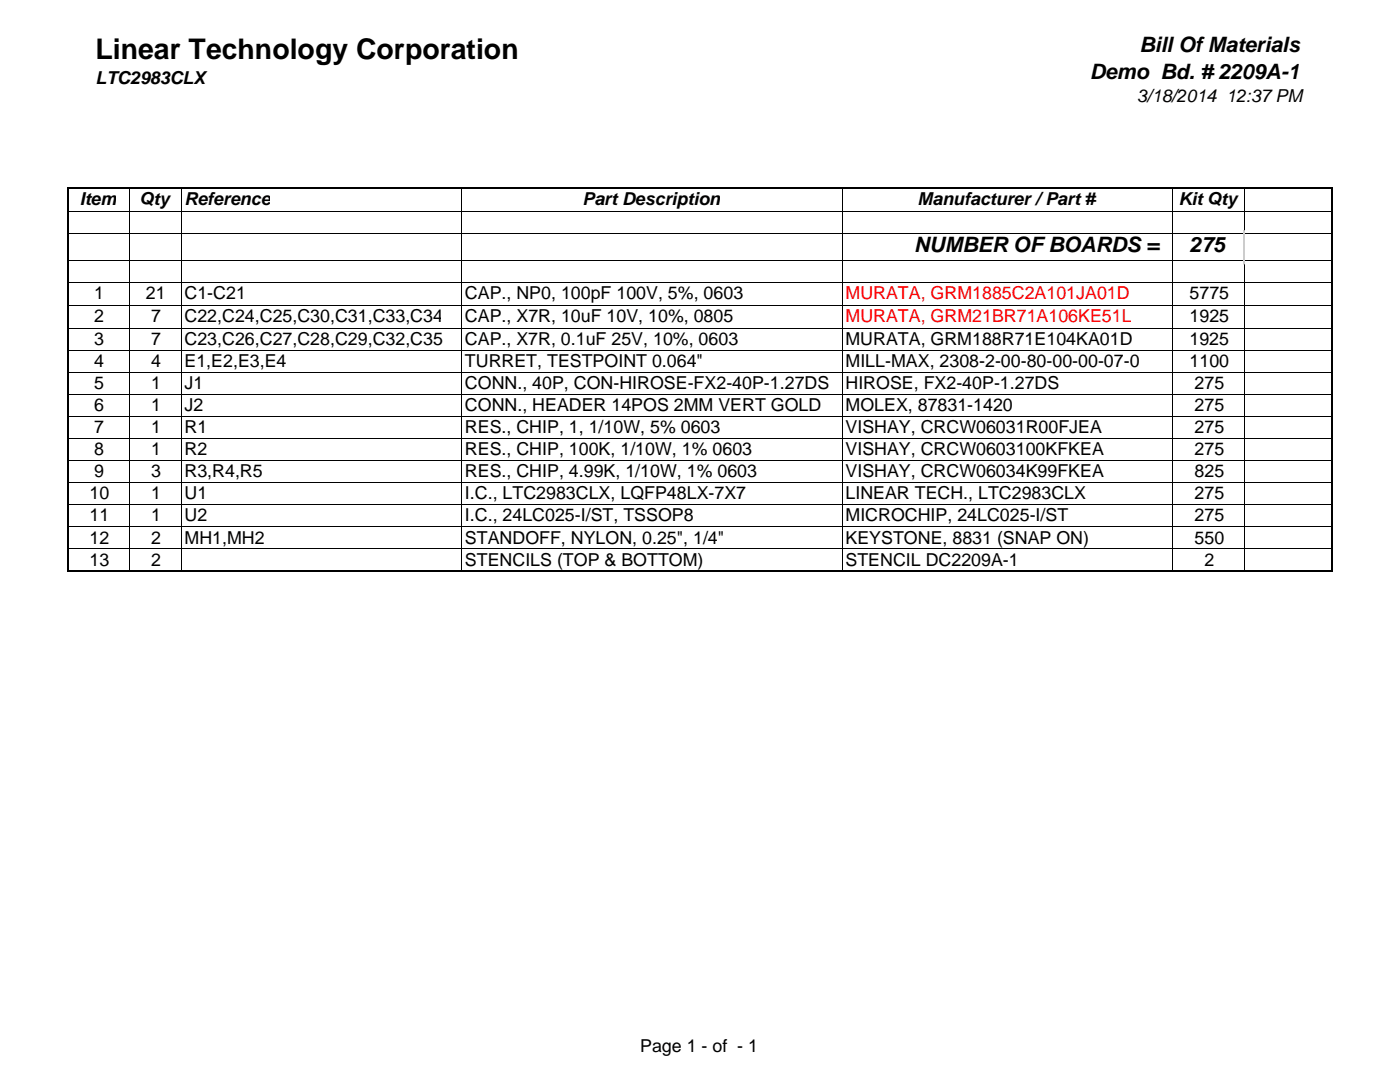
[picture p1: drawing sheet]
<svg xmlns="http://www.w3.org/2000/svg" width="279mm" height="216mm" viewBox="0 0 279 216" stroke-linecap="round" stroke-linejoin="round" font-family="sans-serif">
<defs><g id="words">
<text font-size="5.7" x="19" y="11.8">Linear Technology Corporation</text>
<g font-size="4.2">
<text x="227.4" y="10.4">Bill Of Materials</text>
<text x="217.5" y="15.7">Demo Bd. # 2209A-1</text>
<text x="182.5" y="50.4">NUMBER OF BOARDS =</text>
<text x="237.4" y="50.4">275</text>
</g>
<g font-size="3.6">
<text x="19" y="16.8">LTC2983CLX</text>
<text x="226.9" y="20.3">3/18/2014 12:37 PM</text>
<text x="15.9" y="40.8">Item</text>
<text x="27.9" y="40.8">Qty</text>
<text x="36.8" y="40.8">Reference</text>
<text x="116.2" y="40.8">Part Description</text>
<text x="183.1" y="40.8">Manufacturer / Part #</text>
<text x="235.2" y="40.8">Kit Qty</text>
<text x="18.8" y="59.6">1</text>
<text x="29.1" y="59.6">21</text>
<text x="36.8" y="59.6">C1-C21</text>
<text x="92.8" y="59.6">CAP., NP0, 100pF 100V, 5%, 0603</text>
<text x="237.4" y="59.6">5775</text>
<text x="18.8" y="64.2">2</text>
<text x="30.1" y="64.2">7</text>
<text x="36.8" y="64.2">C22,C24,C25,C30,C31,C33,C34</text>
<text x="92.8" y="64.2">CAP., X7R, 10uF 10V, 10%, 0805</text>
<text x="237.4" y="64.2">1925</text>
<text x="18.8" y="68.8">3</text>
<text x="30.1" y="68.8">7</text>
<text x="36.8" y="68.8">C23,C26,C27,C28,C29,C32,C35</text>
<text x="92.8" y="68.8">CAP., X7R, 0.1uF 25V, 10%, 0603</text>
<text x="168.7" y="68.8">MURATA, GRM188R71E104KA01D</text>
<text x="237.4" y="68.8">1925</text>
<text x="18.8" y="73.2">4</text>
<text x="18.8" y="77.6">5</text>
<text x="30.1" y="73.2">4</text>
<text x="30.1" y="77.6">1</text>
<text x="36.8" y="73.2">E1,E2,E3,E4</text>
<text x="36.8" y="77.6">J1</text>
<text x="92.8" y="77.6">CONN., 40P, CON-HIROSE-FX2-40P-1.27DS</text>
<text x="92.8" y="73.2">TURRET, TESTPOINT 0.064&quot;</text>
<text x="168.7" y="77.6">HIROSE, FX2-40P-1.27DS</text>
<text x="168.7" y="73.2">MILL-MAX, 2308-2-00-80-00-00-07-0</text>
<text x="237.4" y="73.2">1100</text>
<text x="238.4" y="77.6">275</text>
<text x="18.8" y="82">6</text>
<text x="30.1" y="82">1</text>
<text x="36.8" y="82">J2</text>
<text x="92.8" y="82">CONN., HEADER 14POS 2MM VERT GOLD</text>
<text x="168.7" y="82">MOLEX, 87831-1420</text>
<text x="238.4" y="82">275</text>
<text x="18.8" y="86.4">7</text>
<text x="30.1" y="86.4">1</text>
<text x="36.8" y="86.4">R1</text>
<text x="92.8" y="86.4">RES., CHIP, 1, 1/10W, 5% 0603</text>
<text x="168.7" y="86.4">VISHAY, CRCW06031R00FJEA</text>
<text x="238.4" y="86.4">275</text>
<text x="18.8" y="90.8">8</text>
<text x="18.8" y="95.3">9</text>
<text x="30.1" y="90.8">1</text>
<text x="30.1" y="95.3">3</text>
<text x="36.8" y="90.8">R2</text>
<text x="36.8" y="95.3">R3,R4,R5</text>
<text x="92.8" y="95.3">RES., CHIP, 4.99K, 1/10W, 1% 0603</text>
<text x="92.8" y="90.8">RES., CHIP, 100K, 1/10W, 1% 0603</text>
<text x="168.7" y="95.3">VISHAY, CRCW06034K99FKEA</text>
<text x="168.7" y="90.8">VISHAY, CRCW0603100KFKEA</text>
<text x="238.4" y="95.3">825</text>
<text x="238.4" y="90.8">275</text>
<text x="17.9" y="99.7">10</text>
<text x="30.1" y="99.7">1</text>
<text x="36.8" y="99.7">U1</text>
<text x="92.8" y="99.7">I.C., LTC2983CLX, LQFP48LX-7X7</text>
<text x="168.7" y="99.7">LINEAR TECH., LTC2983CLX</text>
<text x="238.4" y="99.7">275</text>
<text x="17.9" y="104.1">11</text>
<text x="30.1" y="104.1">1</text>
<text x="36.8" y="104.1">U2</text>
<text x="92.8" y="104.1">I.C., 24LC025-I/ST, TSSOP8</text>
<text x="168.7" y="104.1">MICROCHIP, 24LC025-I/ST</text>
<text x="238.4" y="104.1">275</text>
<text x="17.9" y="108.5">12</text>
<text x="17.9" y="112.9">13</text>
<text x="30.1" y="108.5">2</text>
<text x="30.1" y="112.9">2</text>
<text x="36.8" y="108.5">MH1,MH2</text>
<text x="92.8" y="112.9">STENCILS (TOP &amp; BOTTOM)</text>
<text x="92.8" y="108.5">STANDOFF, NYLON, 0.25&quot;, 1/4&quot;</text>
<text x="168.7" y="108.5">KEYSTONE, 8831 (SNAP ON)</text>
<text x="168.7" y="112.9">STENCIL DC2209A-1</text>
<text x="238.4" y="108.5">550</text>
<text x="240.4" y="112.9">2</text>
<text x="127.8" y="209.9">Page 1 - of - 1</text>
</g>
<g font-size="3.6" fill="#f00">
<text x="168.7" y="59.6">MURATA, GRM1885C2A101JA01D</text>
<text x="168.7" y="64.2">MURATA, GRM21BR71A106KE51L</text>
</g>
</g></defs>
<g fill="none" stroke="#000" stroke-width=".2">
<path d="M25.8 37.7v76.2M36.2 37.7v76.2M92.2 37.7v76.2M168.1 37.7v76.2M234 37.7v76.2M248.5 37.7v76.2M265.8 37.7v76.2M13.7 42.1h252.1M13.7 46.5h252.1M13.7 51.9h252.1M13.7 56.3h252.1M13.7 60.9h252.1"/>
<path d="M13.7 65.5h252.1M13.7 69.9h252.1M13.7 74.3h252.1M13.7 78.7h252.1M13.7 83.1h252.1M13.7 87.5h252.1M13.7 91.9h252.1M13.7 96.3h252.1M13.7 100.7h252.1M13.7 105.1h252.1M13.7 109.5h252.1M13.7 113.9h252.1"/>
</g>
<g fill="none" stroke="#c9f" stroke-width=".26">
<path d="M248.2 48.2v4.5zM248.2 48v4.6zM248.2 47.9v4.5zM248.2 48.9v1.9zM248.2 47.8v4.5zM248.2 48.6v2.9zM248.2 49.9v.8zM248.2 47.6v4.5zM248.2 47.5v4.5zM248.2 48.3v.9zM248.2 47.3v4.5zM248.2 47.2v4.5z"/>
<path d="M248.2 47.1v4.5zM248.2 48.1v1.9zM248.2 46.8v4.7zM248.2 46.7v4.6zM248.2 46.7v4.4zM248.2 46.4v4.7zM248.2 46.4v4.4zM248.2 47.1v1zM248.2 48.8v1.2zM248.2 46.2v4.5zM248.2 46.1v4.4z"/>
</g>
<path d="M13.4 37.5h252.5M13.5 37.3v76.7M265.8 37.3v76.7M13.4 113.9h252.5" fill="none" stroke="#000" stroke-width=".34"/>
<use href="#words"/>
</svg>
